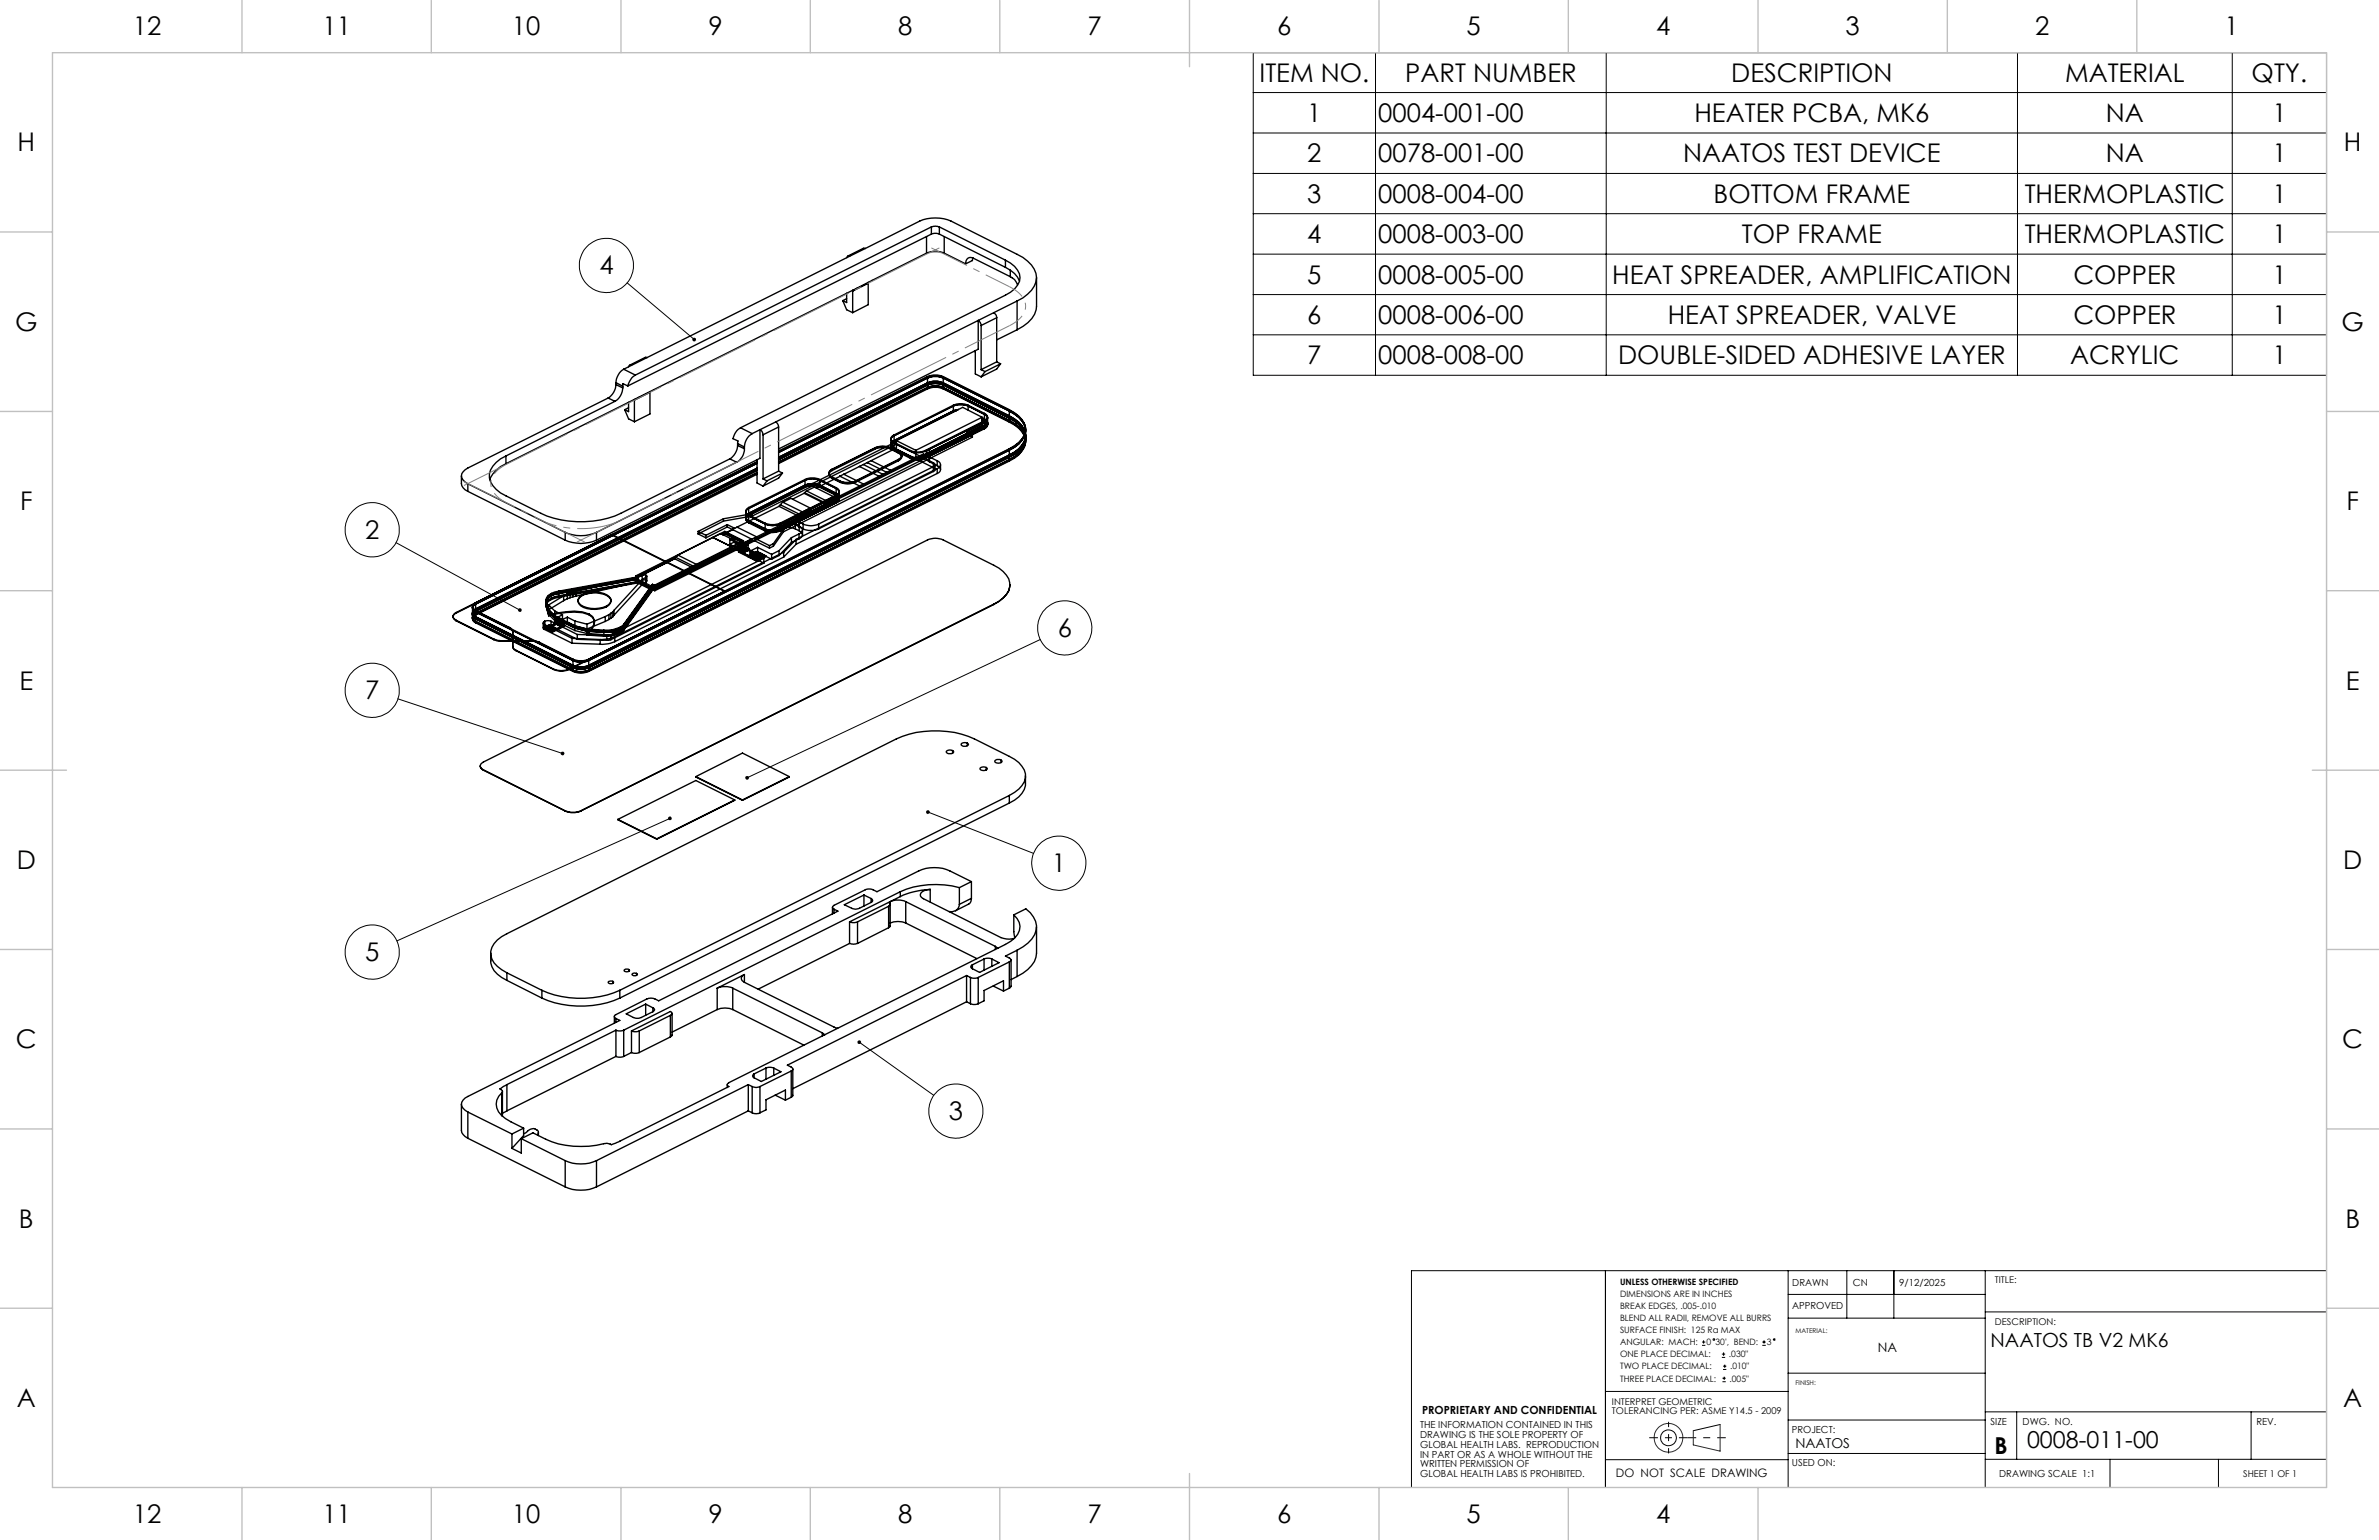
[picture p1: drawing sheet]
<svg xmlns="http://www.w3.org/2000/svg" width="432mm" height="279mm" viewBox="0 0 432 279" stroke-linecap="round" stroke-linejoin="round" font-family="sans-serif">
<defs><g id="words">
<g font-size="4.7">
<text x="24.1" y="6.4">12</text>
<text x="58.5" y="6.4">11</text>
<text x="92.9" y="6.4">10</text>
<text x="128.6" y="6.4">9</text>
<text x="163" y="6.4">8</text>
<text x="197.4" y="6.4">7</text>
<text x="231.8" y="6.4">6</text>
<text x="266.2" y="6.4">5</text>
<text x="300.6" y="6.4">4</text>
<text x="335" y="6.4">3</text>
<text x="369.4" y="6.4">2</text>
<text x="403.8" y="6.4">1</text>
<text x="228.6" y="14.8">ITEM NO.</text>
<text x="255" y="14.8">PART NUMBER</text>
<text x="314.2" y="14.8">DESCRIPTION</text>
<text x="374.8" y="14.8">MATERIAL</text>
<text x="408.7" y="14.8">QTY.</text>
<text x="237.3" y="22.1">1</text>
<text x="250.2" y="22.1">0004-001-00</text>
<text x="307.5" y="22.1">HEATER PCBA, MK6</text>
<text x="382.2" y="22.1">NA</text>
<text x="412.4" y="22.1">1</text>
<text x="3.2" y="27.5">H</text>
<text x="237.3" y="29.5">2</text>
<text x="250.2" y="29.5">0078-001-00</text>
<text x="305.5" y="29.5">NAATOS TEST DEVICE</text>
<text x="382.2" y="29.5">NA</text>
<text x="412.4" y="29.5">1</text>
<text x="425.4" y="27.5">H</text>
<text x="237.3" y="36.8">3</text>
<text x="250.2" y="36.8">0008-004-00</text>
<text x="311" y="36.8">BOTTOM FRAME</text>
<text x="367.5" y="36.8">THERMOPLASTIC</text>
<text x="412.4" y="36.8">1</text>
<text x="237.3" y="44.1">4</text>
<text x="250.2" y="44.1">0008-003-00</text>
<text x="316.2" y="44.1">TOP FRAME</text>
<text x="367.5" y="44.1">THERMOPLASTIC</text>
<text x="412.4" y="44.1">1</text>
<text x="108.8" y="49.8">4</text>
<text x="237.3" y="51.4">5</text>
<text x="250.2" y="51.4">0008-005-00</text>
<text x="292.6" y="51.4">HEAT SPREADER, AMPLIFICATION</text>
<text x="376.3" y="51.4">COPPER</text>
<text x="412.4" y="51.4">1</text>
<text x="237.3" y="58.8">6</text>
<text x="250.2" y="58.8">0008-006-00</text>
<text x="302.7" y="58.8">HEAT SPREADER, VALVE</text>
<text x="376.3" y="58.8">COPPER</text>
<text x="412.4" y="58.8">1</text>
<text x="2.7" y="60">G</text>
<text x="425" y="60">G</text>
<text x="237.3" y="66.1">7</text>
<text x="250.2" y="66.1">0008-008-00</text>
<text x="293.7" y="66.1">DOUBLE-SIDED ADHESIVE LAYER</text>
<text x="375.8" y="66.1">ACRYLIC</text>
<text x="412.4" y="66.1">1</text>
<text x="3.6" y="92.6">F</text>
<text x="425.9" y="92.6">F</text>
<text x="66.3" y="97.7">2</text>
<text x="192" y="115.6">6</text>
<text x="3.5" y="125.1">E</text>
<text x="425.8" y="125.1">E</text>
<text x="66.3" y="126.9">7</text>
<text x="3" y="157.6">D</text>
<text x="190.9" y="158.2">1</text>
<text x="425.3" y="157.6">D</text>
<text x="66.3" y="174.4">5</text>
<text x="2.9" y="190.2">C</text>
<text x="425.1" y="190.2">C</text>
<text x="172.2" y="203.2">3</text>
<text x="3.4" y="222.7">B</text>
<text x="425.7" y="222.7">B</text>
<text x="3" y="255.3">A</text>
<text x="425.3" y="255.3">A</text>
<text x="24.1" y="276.3">12</text>
<text x="58.5" y="276.3">11</text>
<text x="92.9" y="276.3">10</text>
<text x="128.6" y="276.3">9</text>
<text x="163" y="276.3">8</text>
<text x="197.4" y="276.3">7</text>
<text x="231.8" y="276.3">6</text>
<text x="266.2" y="276.3">5</text>
<text x="300.6" y="276.3">4</text>
</g>
<g font-size="4.2">
<text x="362" y="263.8">B</text>
<text x="367.9" y="262.7">0008-011-00</text>
</g>
<text font-size="3.5" x="361.3" y="244.3">NAATOS TB V2 MK6</text>
<text font-size="2.5" x="325.9" y="262.7">NAATOS</text>
<text font-size="2.4" x="340.9" y="245.3">NA</text>
<text font-size="2.1" x="293.3" y="268">DO NOT SCALE DRAWING</text>
<text font-size="2" x="258.1" y="256.5">PROPRIETARY AND CONFIDENTIAL</text>
<g font-size="1.8">
<text x="325.3" y="233.3">DRAWN</text>
<text x="336.3" y="233.3">CN</text>
<text x="344.7" y="233.3">9/12/2025</text>
<text x="325.3" y="237.5">APPROVED</text>
<text x="257.7" y="259.2">THE INFORMATION CONTAINED IN THIS</text>
<text x="257.7" y="260.9">DRAWING IS THE SOLE PROPERTY OF</text>
<text x="257.7" y="262.7">GLOBAL HEALTH LABS. REPRODUCTION</text>
<text x="325.2" y="260">PROJECT:</text>
<text x="361.3" y="258.4">SIZE</text>
<text x="367.1" y="258.4">DWG. NO.</text>
<text x="409.6" y="258.6">REV.</text>
<text x="257.7" y="264.5">IN PART OR AS A WHOLE WITHOUT THE</text>
<text x="257.7" y="266.2">WRITTEN PERMISSION OF</text>
<text x="257.7" y="268">GLOBAL HEALTH LABS IS PROHIBITED.</text>
<text x="325.2" y="266">USED ON:</text>
<text x="362.9" y="268">DRAWING SCALE 1:1</text>
</g>
<g font-size="1.7">
<text x="362.1" y="232.8">TITLE:</text>
<text x="362.1" y="240.4">DESCRIPTION:</text>
<text x="292.6" y="254.9">INTERPRET GEOMETRIC</text>
<text x="292.6" y="256.6">TOLERANCING PER: ASME Y14.5 - 2009</text>
<text x="407.1" y="268">SHEET 1 OF 1</text>
</g>
<g font-size="1.6">
<text x="294" y="233.1">UNLESS OTHERWISE SPECIFIED</text>
<text x="294" y="235.3">DIMENSIONS ARE IN INCHES</text>
<text x="294" y="237.5">BREAK EDGES, .005-.010</text>
<text x="294" y="239.7">BLEND ALL RADII, REMOVE ALL BURRS</text>
<text x="294" y="241.9">SURFACE FINISH: 125 Ra MAX</text>
<text x="294" y="244.1">ANGULAR: MACH:</text>
<text x="309.8" y="244.1">0</text>
<text x="311.4" y="244.1">30', BEND:</text>
<text x="320.7" y="244.1">3</text>
<text x="294" y="246.3">ONE PLACE DECIMAL:</text>
<text x="294" y="248.5">TWO PLACE DECIMAL:</text>
<text x="294" y="250.6">THREE PLACE DECIMAL:</text>
<text x="313.8" y="246.3">.030&quot;</text>
<text x="313.9" y="250.6">.005&quot;</text>
<text x="314" y="248.5">.010&quot;</text>
</g>
<g font-size="1.2">
<text x="325.9" y="241.8">MATERIAL:</text>
<text x="325.9" y="251.4">FINISH:</text>
</g>
</g></defs>
<g fill="none" stroke="#000" stroke-width=".25">
<path d="M153 54.5l.7 1.7 1.1 .5M153.7 53.2v1.7l-.7-.4M153.7 54.2l-.7 .3M154.2 46.5h-.4l-.1 .2M154.2 46.5l-36.8 18.4M154.8 52.6v.2M154.8 52.8v3.9M157.1 45.1l9.8-5a7.4 7.4 0 0 1 5.7 0l12 6a5.3 5.3 0 0 1 3.5 4.3 5.3 5.3 0 0 1-3.5 4.2M157.1 45.1l-.4-.1-2.8 1.5M157.1 45.1l-2.9 1.4M157.6 51.2v.2M157.6 51.4l-2.8 1.4"/>
<path d="M157.6 51.4v3.9l-2.8 1.4M168.2 45.9a4.2 4.2 0 0 1 3.2 0M168.2 45.9l-76.4 38.2M168.2 42.9v3M169.1 41.2a1.92 1.92 0 0 1 1.4 0M169.1 42.5a1.92 1.92 0 0 1 1.4 0M169.1 41.2l-53.8 26.9M169.1 41.2v1.3M169.1 42.5l-55.2 27.5M170.5 41.2l12 6M170.5 41.2v1.3M170.5 42.5l12 6"/>
<path d="M171.4 45.9l3.9 2M171.4 42.9v3M175.3 47.9a.94 .94 0 0 1 .3-1 .94 .94 0 0 1 1.1-.1l6.7 3.4M176.6 46.8l-.1 .5-1.2 .6M177.6 58.1a1.06 1.06 0 0 1 .5 1M177.6 58.1l-36.8 18.5M177.6 58.1v5.3l-36.3 18.1M178.1 59.1v8M180.4 56.7a1.06 1.06 0 0 1 .5 .9M180.9 57.6l-2.8 1.5M180.9 57.6v8.1M182.5 47.2a4.1 4.1 0 0 1 2.6 3.2 3.9 3.9 0 0 1-2.6 3.2l-48.1 24"/>
<path d="M182.5 48.5a4.5 4.5 0 0 1 2.5 2.5M182.5 47.2v1.3M183.4 50.2l.3 .2a2.06 2.06 0 0 1 1 1.3M183.4 49v1.2M184.6 54.6l-7 3.5M184.6 54.6v5.2M184.6 59.8l-3.7 1.9M188.1 50.4v5.2a4.4 4.4 0 0 1-2.4 3.6l-1.1 .6M110.4 72.2l-25.5 12.7a1.67 1.67 0 0 0-1.1 1.8l.6 .8 .5 .3M110.4 72.2l1.2 .6M111.6 72.8l-19.8 9.9M111.8 69.8a3.1 3.1 0 0 1-1.4 2.4"/>
<path d="M111.8 69.4l1.2 .7M111.8 69.8l1.2 .6M111.8 69.4v.4M113 70.4a2.93 2.93 0 0 1-1.4 2.4M113 70.1v.3M113.2 67a3.1 3.1 0 0 0-1.4 2.4M113.2 67l2.1 1.1M113.4 74.3l.7 1.7 1 .5M113.9 70l-.8-.4-.1 .5M114.1 73v1.7l-.7-.4M114.1 74l-.7 .3M114.6 66.3h-.4l-.1 .2"/>
<path d="M115.1 72.5v4M115.3 68.1a3.2 3.2 0 0 0-1.4 1.9M117.4 64.9l-.3-.1-2.8 1.5M117.4 64.9l-4.2 2.1M118 71.2l-2.9 1.4M118 71.2v3.9l-2.9 1.4M118 71v.2M134.4 77.6a3 3 0 0 0-1.4 2l.9 .4v.5M134.4 77.6l2.1 1.1M136.5 78.7a2.93 2.93 0 0 0-1.4 2.4M137.9 78a1.07 1.07 0 0 1 .6 .9M137.9 78l-1.4 .7"/>
<path d="M137.9 78v5.1l-29.6 14.9M138.5 78.9v8M140.8 76.6l.3 .3 .2 .6M140.8 76.6l-2.9 1.4M141.3 77.5l-2.8 1.4M141.3 77.5v8M161.7 79.6v1.4M162.3 78.9a.68 .68 0 0 0-.6 .7 .68 .68 0 0 0 .6 .7l2.9 1.4M162.3 78.9v2.8a.68 .68 0 0 1-.6-.7 .68 .68 0 0 1 .6-.7M162.7 79.9l3.5 1.8M162.7 79.9v1.4l-10.3 5.1M168.3 68.3a3.8 3.8 0 0 1 2.9 0"/>
<path d="M168.3 70.6a3.8 3.8 0 0 1 2.9 0M168.3 68.3l-27 13.5M168.3 68.3v2.3M168.3 70.6l-27 13.5M171.2 68.3l12 6M171.2 68.3v2.3M171.2 70.6l12 6M173 73.5a3.3 3.3 0 0 1 2.7 0M173 74.7l-10.7 5.4a.68 .68 0 0 0-.6 .7 .68 .68 0 0 0 .6 .6l2.9 1.5a3.3 3.3 0 0 0 2.7 0l10.8-5.4a.68 .68 0 0 0 .5-.6 .68 .68 0 0 0-.5-.7l-.4-.2M173 73.5l-10.7 5.4M173 73.5v1.3M173.5 74.5l-.5 .2"/>
<path d="M174 74.3l-1 .2-10.7 5.4a.68 .68 0 0 0-.6 .7 .68 .68 0 0 0 .6 .7l7.1 3.5a.35 .35 0 0 1 .3 .4 .35 .35 0 0 1-.3 .3M175.4 78.4v.4M175.4 78.8l1.1 .5M175.4 78.4l1.1 .5M175.7 73.5l3 1.5M175.7 73.5v.9M176.5 79.3l-34.3 17.2M176.5 78.9l-34.3 17.1M176.5 78.9v.4M177 63.6v4.2l1.1 .6M178.1 67.1l.7 .3M178.3 75.8l.4 .2a.7 .7 0 0 1 .5 .7 .7 .7 0 0 1-.5 .7l-10.8 5.4"/>
<path d="M178.3 75.7l-12.1 6M178.3 75.7v1.8l-59.4 29.7M178.3 77.3l-18.8 9.3M178.3 75.7l-3.6-1.8-12 6M178.3 76.1l.4 .2M178.3 76.2l.7 .4M178.3 76.7l.7 .3M178.7 75a.68 .68 0 0 1 .5 .7 .68 .68 0 0 1-.5 .6M178.7 76.3a.68 .68 0 0 1 .5 .7 .68 .68 0 0 1-.5 .6l-10.8 5.4a3.3 3.3 0 0 1-2.7 0l-2.9-1.5a.68 .68 0 0 1-.6-.6 .68 .68 0 0 1 .6-.7l.4-.2M178.7 76.4a.68 .68 0 0 1 .5 .7 .68 .68 0 0 1-.5 .7M178.7 76.3l-10.8 5.4M178.7 75v2.8"/>
<path d="M178.7 77.8l-10.8 5.3M178.8 67.4l-.7 1M179 77l-3.6 1.8M179 76.6l-3.6 1.8M179 76.6v.4M179.2 75.7v1.4M180.9 65.7l-2.8 1.4M180.9 65.7l.7 .3M181.6 66l-.7 1-2.8 1.4M181.6 66l-2.8 1.4M183.2 74.3a5.1 5.1 0 0 1 2.9 3.2 3.4 3.4 0 0 1-2 3.4l-.9 .5M183.2 76.6a4.2 4.2 0 0 1 2.9 3.9 4.7 4.7 0 0 1-2.9 3.1"/>
<path d="M183.2 74.3v2.3M186.1 77.9v2.2M83.7 86.4v1.3a1.78 1.78 0 0 0 1.2 1.4M84.9 87.8l17.7 8.8M84.9 87.8v1.3M84.9 89.1l17.7 8.9M91.8 82.7a4.3 4.3 0 0 0-3 4 4.7 4.7 0 0 0 3 3.3l6.4 3.1a17.9 17.9 0 0 0 14.5 0l19.8-9.8M91.8 84.1a5.4 5.4 0 0 0-2.9 2.9M91.8 82.7v1.4M102.6 96.6a7 7 0 0 0 5.7 0M102.6 98a7 7 0 0 0 5.7 0M102.6 96.6v1.4"/>
<path d="M108.3 96.6v1.4M111.1 97.1l-24.8 12.3M111.1 97.1v-.1l20.5 10.2M111.1 97.1l20.5 10.2M126.7 96.9l1.4 .7M126.7 96.4l1.4 .7M126.7 96.4v.5M128.1 97.1v.5M130.8 96.8l3.5 1.8M131 96.9l.6-.3 3.3 1.6-.6 .4M131.1 96.9l.5-.2 3.3 1.7-.6 .3M131.3 94.5l-4.6 2.4"/>
<path d="M131.3 94.1l-4.6 2.3M131.3 94.1v.4M131.6 96.4l-16.2 8.1M131.6 96.4v.4M131.6 96.4l3.3 1.7M131.6 96.8l3.3 1.7M132 95.2v.4M132 95.6l4.5 2.2M132 95.2l-3.9 1.9M132 95.6l-3.9 2M132 95.2l1.3 .6M132.5 83.3l1.2 .6"/>
<path d="M132.5 97.9l2.6 1.3 .7-.4M132.5 97.9v.8M132.8 99.8l.2 .1M132.8 96.2l-1.6 .8 .4-.2M132.8 96.2h.1M132.9 96.1h.1M132.9 99.6l-.5 .6-5.8 2.9M132.9 99.3l-.5 .6-5.8 2.9v.3M132.9 99.6l-6.4 3.2-.6 .6-7 3.6M132.9 96.1l-1.8 .9M132.9 99.3l-3.5-1.8-6.4 3.2M132.9 99.3v.3"/>
<path d="M132.9 99.3l-6.3 3.2M133 99.9l3.5-1.8-17.6 8.9M133.1 96.1l-.3 .1M133.2 98.4l-.7 .3M133.2 98.4l2.6 1.3-.7 .3-2.6-1.3M133.2 97.5l2.6 1.3M133.2 97.5v.9M133.2 97.5l-.7 .4M133.7 83.9l-25.4 12.7M133.8 99.8h.1zM133.8 99.6v.2M133.8 95.6l-.9 .5"/>
<path d="M133.8 95.6l3.5 1.8M133.9 80.8a3.1 3.1 0 0 1-1.4 2.5M133.9 80.8l1.2 .6M133.9 80.5l1.2 .6M133.9 80.5v.3M133.9 99.6v.2M134.1 99.9h.1zM134.1 99.5v.7M134.2 99.5v.4M134.3 99.9h.2zM134.3 99.8h.2zM134.3 99.6h.2z"/>
<path d="M134.3 99.5h.2zM134.3 99.3h.2zM134.3 98.6v.3l-1.4 .7M134.3 99.3v.8M134.3 98.6l-1.4 .7M134.5 99.3v.8M134.6 99.9h.2zM134.6 99.8h.2zM134.6 99.6h.2zM134.6 99.5h.2zM134.6 99.3h.2zM134.6 99.2h.2z"/>
<path d="M134.6 99.2v1M134.7 99.3l.1 .1h-.2zM134.8 99.2v1M134.9 99.9h.2zM134.9 99.8h.2zM134.9 99.6h.2zM134.9 99.5h.2zM134.9 99.3h.2zM134.9 99.4h.2zM134.9 99.2h.2zM134.9 99.1h.2zM134.9 99.1v1.1"/>
<path d="M134.9 98.1l-16.1 8.1M134.9 98.1v.4M135.1 99.1v1.1M135.1 81.4a2.73 2.73 0 0 1-1.4 2.5M135.1 81.1v.3M135.2 99.9h.2zM135.2 99.8h.2zM135.2 99.6h.2zM135.2 99.5h.2zM135.2 99.3h.2zM135.2 99.2h.2zM135.2 99.2v.9"/>
<path d="M135.2 99.3l.2 .1zM135.2 99.3l-1.1 .6 3.3 1.6M135.2 99.3l3.3 1.7M135.2 99.3v.3M135.2 99.6l3.3 1.6M135.2 99.6l-1.1 .6M135.4 92.7v1.5M135.4 99.2v.9M135.5 99.9h.1zM135.5 99.8h.1zM135.5 99.6h.1zM135.5 99.5h.1z"/>
<path d="M135.5 99.3h.1zM135.5 99.3v.6M135.5 92.5l10.6-5.4a3.3 3.3 0 0 1 2.7 0l3 1.5a.68 .68 0 0 1 .5 .7 .68 .68 0 0 1-.5 .7l-10.2 5.1a3.3 3.3 0 0 1-2.7 0l-3.2-1.6a.62 .62 0 0 1-.2-1zM135.5 93.4l10.6-5.4a3.3 3.3 0 0 1 2.7 0l3 1.5a.68 .68 0 0 1 .5 .7 .68 .68 0 0 1-.5 .6l-10.2 5.2a3.3 3.3 0 0 1-2.7 0l-3.2-1.7a.62 .62 0 0 1-.2-.9zM135.5 93.6l10.6-5.4a3.3 3.3 0 0 1 2.7 0l3 1.4a.68 .68 0 0 1 .5 .7 .68 .68 0 0 1-.5 .7l-10.2 5.1a3.3 3.3 0 0 1-2.7 0l-3.2-1.6a.62 .62 0 0 1-.2-.9zM135.5 93.7l10.6-5.4a3.3 3.3 0 0 1 2.7 0l3 1.4a.68 .68 0 0 1 .5 .7 .68 .68 0 0 1-.5 .7l-10.2 5.1a3.3 3.3 0 0 1-2.7 0l-3-1.5-.4-.3a.56 .56 0 0 1 0-.7zM135.6 99.3v.6M135.7 99.8h.2zM135.7 99.6l.2 .1zM135.7 99.5h.2zM135.8 98.8l-.1 1M135.9 92.1a.69 .69 0 0 0-.5 .6 .69 .69 0 0 0 .5 .7l3 1.5"/>
<path d="M135.9 92.1v2.8M135.9 94.9l3 1.4M135.9 99.5v.3M136.2 97.9h.1M136.2 97.9l-1.9 .9 .6-.3M136.3 97.8l-.1 .1M136.5 97.8l-3.5 1.8v.3M136.5 93.2v.4M136.5 93.6l-5.2 .9M136.5 93.2l-5.2 .9M136.9 98.1l2.8 1.3M136.9 97.6l2.8 1.4"/>
<path d="M137.3 97.8l-.8 .4v-.4M137.3 97.4l-.8 .4M137.3 97.4v.4M137.4 83.4v.3M137.4 86l-51.1 25.6a.72 .72 0 0 0-.5 .7 .72 .72 0 0 0 .5 .7M137.4 83.7v3.9l1.1 .6M137.4 83.8l-54.6 27.3M137.4 85.3l-51.1 25.6M137.5 99.3l2.6 1.3M137.5 99.3v.9M137.5 99.3l-1.4 .7M138.5 86.9l.7 .3"/>
<path d="M138.9 94.9a3.8 3.8 0 0 0 2.7 0M138.9 96.3a3.3 3.3 0 0 0 2.7 0M138.9 94.9v1.4M139.2 87.2l-.7 1M139.7 99v.4M140.4 99.1l-.7 .3M140.4 98.6l-.7 .4M140.4 98.6v.5M141.3 82l27-13.6a3.8 3.8 0 0 1 2.9 0l12 6a5.1 5.1 0 0 1 2.9 3.2 3.4 3.4 0 0 1-2 3.4l-77.2 38.7a3.8 3.8 0 0 1-2.9 0M141.3 82.1l27-13.5a3.8 3.8 0 0 1 2.9 0l12 6a5 5 0 0 1 2.9 3.2 4.2 4.2 0 0 1-2.9 3.9l-76.3 38.1a3.4 3.4 0 0 1-2.9 0l-17.7-8.8a.72 .72 0 0 1-.5-.7 .72 .72 0 0 1 .5-.7l51.1-25.5M141.3 83l27-13.5a3.8 3.8 0 0 1 2.9 0l12 6a5 5 0 0 1 2.9 3.2 4.2 4.2 0 0 1-2.9 3.8l-76.3 38.2a3.4 3.4 0 0 1-2.9 0l-17.7-8.8a.72 .72 0 0 1-.5-.7 .72 .72 0 0 1 .5-.7l51.1-25.6M141.3 83.1l27-13.5a3.8 3.8 0 0 1 2.9 0l12 6a4.2 4.2 0 0 1 2.9 3.9 4.7 4.7 0 0 1-2.9 3.2l-76.3 38.2a3.4 3.4 0 0 1-2.9 0l-17.7-8.9a.72 .72 0 0 1-.5-.7 .72 .72 0 0 1 .5-.7l51.1-25.5"/>
<path d="M141.3 83.3l27-13.6a3.8 3.8 0 0 1 2.9 0l12 6a4.2 4.2 0 0 1 2.9 3.9 4.7 4.7 0 0 1-2.9 3.2l-76.3 38.2a3.4 3.4 0 0 1-2.9 0l-17.7-8.9a.72 .72 0 0 1-.5-.7 .72 .72 0 0 1 .5-.7l51.1-25.5M141.3 83.4l27-13.6a3.8 3.8 0 0 1 2.9 0l12 6.1a4.2 4.2 0 0 1 2.9 3.9 4.6 4.6 0 0 1-2.9 3.1l-76.3 38.2a3.8 3.8 0 0 1-2.9 0l-17.7-8.8a.72 .72 0 0 1-.5-.7 .72 .72 0 0 1 .5-.7M141.3 83.8l27-13.5a3.8 3.8 0 0 1 2.9 0l12 6a5.1 5.1 0 0 1 2.9 3.2 3.4 3.4 0 0 1-2 3.3l-77.2 38.8a3.8 3.8 0 0 1-2.9 0l-17.7-8.9a.75 .75 0 0 1-.5-.7 .75 .75 0 0 1 .5-.7l51.1-25.5M141.3 83.9l27-13.5a3.8 3.8 0 0 1 2.9 0l12 6a5.1 5.1 0 0 1 2.9 3.2 4.2 4.2 0 0 1-2.9 3.9l-76.3 38.2a3.8 3.8 0 0 1-2.9 0l-17.7-8.8a.72 .72 0 0 1-.5-.8 .72 .72 0 0 1 .5-.7l51.1-25.5M141.3 85.5l-2.8 1.4M141.3 85.5l.7 .3M141.4 91.9l-7.6 3.7M141.4 91.9l3.5 1.7M141.4 99.9l-1.3 .7M141.4 99.9v.9M141.6 96a3.6 3.6 0 0 1 2.8 0M141.6 95.1a3.6 3.6 0 0 1 2.8 0"/>
<path d="M141.6 94.9v1.4M141.6 91.6l-.2 .3M141.6 91.6l3.6 1.7M142 85.8l-.7 .9-2.8 1.5M142 85.8l-2.8 1.4M142.1 91.1l1.4-.7 3.6 1.8v.3l-1.6 .8-.6 .6M142.1 91.1l3.6 1.8-.5 .4M142.1 91.1l-.5 .5M142.2 96.5l-1.8 2.6M142.2 96l-1.8 2.6M142.2 96v.5M143.7 98.4l-2.3 2.4"/>
<path d="M143.7 97.5l-2.3 2.4M143.7 97.5v.9M144.4 95.1l.7 .3a.73 .73 0 0 1 .6 .8 .73 .73 0 0 1-.7 .7M144.4 95.1v.9M144.4 96l.7 .3M144.5 94v.9M144.5 97.9v.8M144.5 98.7l-2.3 2.4M144.5 97.9l-2.3 2.3M144.9 93.6l-7.6 3.8M145 97.8l-1.3 .6M145 96.9l-1.3 .6"/>
<path d="M145 96.9v.9M145.1 96.3a.73 .73 0 0 1 .6 .7 .73 .73 0 0 1-.7 .8M145.1 94.7a.71 .71 0 0 1-.6-.7 .71 .71 0 0 1 .6-.7v.9a.71 .71 0 0 0-.6 .7 .71 .71 0 0 0 .6 .7l.7 .4M145.1 94.7v1.6M145.1 94.7l.7 .4M145.2 93.3l-.3 .3M145.7 96.1v.9M145.8 96a3.7 3.7 0 0 0 2.8 0M145.8 95.1a3.3 3.3 0 0 0 2.8 0M145.8 95.1v.9M145.9 89.5l-2 1.1M145.9 89.5l3.6 1.8"/>
<path d="M146 89.4l-.1 .1M146 89.4l3.6 1.8M146.1 87a3.3 3.3 0 0 1 2.7 0M146.1 88.4l-10.2 5.1a.69 .69 0 0 0-.5 .7 .69 .69 0 0 0 .5 .7M146.1 88.4a3.3 3.3 0 0 1 2.7 0M146.1 87l-10.2 5.1M146.1 87v1.4M146.4 89.1l-.4 .3M146.4 89.1l3.5 1.7M146.4 89.1l1.4-.7 3.5 1.7M148.6 95.1v.9M148.8 88.4l3 1.5a.68 .68 0 0 1 .5 .7 .68 .68 0 0 1-.5 .6"/>
<path d="M148.8 87l3 1.5M148.8 87v1.4M149.5 91.3l-3.8 1.9v.3l-.2-.1M149.6 91.2l-.1 .1M149.8 91.3l-.3 .4M149.9 90.8l-.3 .4M150.5 85.8v.3M151 85.1a.72 .72 0 0 0-.5 .7 .72 .72 0 0 0 .5 .7M151 85.4a.72 .72 0 0 0-.5 .7 .72 .72 0 0 0 .5 .7M151 86.5l1.4 .7M151 85.1v.3M151 86.5v.3"/>
<path d="M151 86.8l1.4 .7M151.3 90.1v.4l-1.5 .8M151.3 90.1l-1.4 .7M151.8 88.5a.68 .68 0 0 1 .5 .6 .68 .68 0 0 1-.5 .7l-10.2 5.1M151.8 88.5v2.7M151.8 91.2l-10.2 5.1M152.3 89.1v1.5M152.4 87.2a3.8 3.8 0 0 0 2.9 0M152.4 87.5a3.4 3.4 0 0 0 2.9 0M152.4 86.4l3.6 1.8M152.4 86.4l-4.2 2.1M152.4 87.2v.3"/>
<path d="M153.1 86l3.6 1.8v.3M155.3 87.2v.3M156 84.6h.1M156 88.4h.1M156 84.6l3.5 1.8v.2M156 88.2v.2M156 88.2l-6 3v.2l-.2-.1M156 88.4l-18.7 9.3M156.7 84.3l3.5 1.7v.3M157.4 83.9h.1M157.4 83.9l3.5 1.8v.2M158.1 83.6l3.5 1.7v.3"/>
<path d="M158.8 81.2a3.3 3.3 0 0 1 2.8 0M158.8 81.5a3.7 3.7 0 0 1 2.8 0M158.8 81.2l-7.8 3.9M158.8 81.2v.3M158.8 81.5l-7.8 3.9M159.5 86.6h.1M159.5 86.6l-3.5 1.8M160.9 85.9h.1M161.6 81.2v.3M161.6 81.2l1.5 .8M161.6 81.5l1.5 .7M162.7 80.1l-26.2 13.1"/>
<path d="M162.7 80.6l-26.2 13M163.1 82.1a.71 .71 0 0 1 .6 .7 .71 .71 0 0 1-.6 .7l-7.8 3.8a3.8 3.8 0 0 1-2.9 0l-1.4-.7a.72 .72 0 0 1-.5-.7 .72 .72 0 0 1 .5-.7l7.8-3.8a3.3 3.3 0 0 1 2.8 0l3.6 1.7M163.1 82a.71 .71 0 0 1 .6 .7 .71 .71 0 0 1-.6 .7M163.1 82.2a.71 .71 0 0 1 .6 .7 .71 .71 0 0 1-.6 .7M163.1 83.4l-7.8 3.8M163.1 82v.2M163.1 83.4v.2M163.1 83.6l-7.8 3.9M163.7 82.7v.2M165.2 81.7v.2a3.3 3.3 0 0 0 2.7 0M165.2 81.7a3.3 3.3 0 0 0 2.7 0M165.2 83.1a3.3 3.3 0 0 0 2.7 0"/>
<path d="M166.2 81.7v1.6M167.6 82.6v-.3l-11.6 5.9M167.9 81.9l10.8-5.4a.68 .68 0 0 0 .5-.7 .68 .68 0 0 0-.5-.6l-3-1.5a3.8 3.8 0 0 0-2.7 0l-10.7 5.4a.68 .68 0 0 0-.6 .6 .68 .68 0 0 0 .6 .7l7.1 3.6M167.9 82.8a3.3 3.3 0 0 1-2.7 0v.3M167.9 81.7v.2M167.9 82.8v.3M168.1 82.2v.9M168.7 82.9a.72 .72 0 0 1-.6-.7 .72 .72 0 0 1 .6-.7v.9a.72 .72 0 0 0-.6 .7 .72 .72 0 0 0 .6 .7M168.7 83.8l1.4 .7M168.7 82.9l1.4 .7M168.7 82.9v.9M169.4 84a.35 .35 0 0 1 .3 .3 .35 .35 0 0 1-.3 .4l-20.8 10.4"/>
<path d="M169.4 85.5l-20.8 10.5M169.4 84v1.5M169.7 84.3v.9M170.1 84.5a.71 .71 0 0 1 .6 .7 .71 .71 0 0 1-.6 .7M170.1 83.6a.71 .71 0 0 1 .6 .7 .71 .71 0 0 1-.6 .7M170.1 85.9l-25.6 12.8M170.1 85l-25.6 12.9M170.1 83.6v.9M170.1 85v.9M170.7 84.3v.9M183.2 81.4v2.2M183.2 81.4l-76.3 38.2"/>
<path d="M183.2 83.6l-76.3 38.2M82.2 111.8v.1M82.8 111.2a.71 .71 0 0 0-.6 .7 .71 .71 0 0 0 .6 .7M82.8 111.1a.71 .71 0 0 0-.6 .7 .71 .71 0 0 0 .6 .7M82.8 112.6l6.8 3.5M82.8 112.5l6.8 3.5M82.8 111.1v.1M82.8 112.5v.1M85.8 110.1v2.2M86.3 109.4a.75 .75 0 0 0-.5 .8 .75 .75 0 0 0 .5 .7M86.3 113v-3.6a.72 .72 0 0 0-.5 .7 .72 .72 0 0 0 .5 .7l6.2 3M86.3 109.4l51.1-25.5-54.6 27.3"/>
<path d="M86.3 110.9l6.2 3M86.3 110.9l17.7 8.8M86.3 113l17.7 8.8M89.6 116.1l1.5 .2M89.6 116l1.5 .2M89.6 116v.1M91.1 116.3h5.3M91.1 116.2h5.3M91.1 116.2v.1M92.5 113.8l.5 .5 .1 3.1 .2 .4 .3 .2M92.5 113.9l.3 .3 .3 .5M92.5 113.8v.1"/>
<path d="M93.1 117.3l.2 .4 .3 .3M93.6 118l6.9 3.5M93.6 118l6.9 3.4M93.6 118h.1M96.4 116.3l1.5 .3M96.4 116.2l1.5 .3M96.4 116.2v.1M97.9 116.6l6.1 3.1M97.9 116.5l6.1 3.1M97.9 116.5v.1M98.6 113v.9M98.8 112.7a.29 .29 0 0 0-.2 .3 .29 .29 0 0 0 .2 .3l5 2.5"/>
<path d="M98.8 114.2l5 2.5M98.8 112.7v1.5M98.9 113.6a.31 .31 0 0 0-.3 .3 .31 .31 0 0 0 .2 .3M98.9 113.6l.4-.1 .7 .1M98.9 112.7l.4-.1 .7 .1M98.9 112.7v.9M98.9 112.7h-.1M99.1 114l.1-.1zM99.1 113.8l.1 .1zM99.1 113.8h.1zM99.1 113.7h.1zM99.1 113.7v.3"/>
<path d="M99.1 108.8v.9M99.1 109.7v.2M99.2 109.1v.8M99.2 113.9v.3M99.2 114.1l2.1-1.1 1 .5-2.1 1.1zM99.2 113.9l1 .6M99.2 114.2l1 .5M99.2 109.9l.4 1.7M99.2 110.2l.4 1.5M99.2 113.7v.3M99.3 114.1h.2zM99.3 113.9l.2 .1z"/>
<path d="M99.3 114l.2-.1zM99.3 113.8l.2 .1zM99.3 113.8h.2zM99.3 113.7h.2zM99.3 113.5l.2 .1zM99.3 113.6v.5M99.5 113.6v.5M99.6 109.7l1.1 1.1M99.6 109.7v1.8l1.1 1.1M99.6 111.6v.1M99.6 114.3l.2-.1zM99.6 114.1l.2 .1z"/>
<path d="M99.6 114.1h.2zM99.6 113.9l.2 .1zM99.6 114l.2-.1zM99.6 113.8l.2 .1zM99.6 113.8h.2zM99.6 113.7h.2zM99.6 113.5l.2 .1zM99.6 113.4l.2 .1zM99.6 113.4v.9M99.7 113.5l.1 .1zM99.8 113.4v.9M99.9 114.4h.1z"/>
<path d="M99.9 114.2l.1 .1zM99.9 114.1l.1 .1zM99.9 113.9l.1 .1zM99.9 113.8l.1 .1zM99.9 113.7h.1zM99.9 113.5l.1 .1zM99.9 113.6v.8M100 113.6l4.8 2.4M100 112.7l4.8 2.4M100 112.7v.9M100 113.6v.8M100.1 107.7l-.6 .3-.3 .4v.7"/>
<path d="M100.1 108.5l-.6 .4-.3 .4v.6M100.1 108.8l-.6 .3-.3 .4v.7M100.1 108.6a1.25 1.25 0 0 0-.9 1.6M100.1 107.7v.8M100.1 108.6v.2M100.2 114.5h.1zM100.2 114.4h.1zM100.2 114.2l.1 .1zM100.2 114.3l.1-.1zM100.2 114.1l.1 .1zM100.2 114.1h.1zM100.2 113.9l.1 .1z"/>
<path d="M100.2 114l.1-.1zM100.2 113.8l.1 .1zM100.2 113.8h.1zM100.2 113.7h.1zM100.2 113.7v.8M100.2 114.5v.2M100.3 113.7v.8M100.5 114.4h.1zM100.5 114.2l.1 .1zM100.5 114.3l.1-.1zM100.5 114.1l.1 .1zM100.5 114.1h.1z"/>
<path d="M100.5 113.9l.1 .1zM100.5 114l.1-.1zM100.5 113.8l.1 .1zM100.5 113.8v.6M100.6 112.9h.2zM100.6 112.9v.2M100.6 113.8v.6M100.6 113l.2 .1zM100.7 111.7l1.4 .7M100.7 110.8l1.4 .7M100.7 110.8v1.8M100.7 111.7l3.7 1.9"/>
<path d="M100.7 112.6l3.7 1.8M100.8 114.3l.1-.1zM100.8 114.1l.1 .1zM100.8 114.1h.1zM100.8 113.9l.1 .1zM100.8 112.9v.2M100.8 114v.3M100.9 113.2h.1zM100.9 113l.1 .1zM100.9 113.1h.1zM100.9 112.9h.1zM100.9 112.9l.1 .1z"/>
<path d="M100.9 112.7l.1 .1zM100.9 114v.3M100.9 112.1v1.1M100.9 112.1l.9 .4M101 112.8v.4M101.2 113.3l.1 .1zM101.2 113.2h.1zM101.2 113l.1 .1zM101.2 113.1h.1zM101.2 112.9h.1zM101.2 112.9l.1 .1zM101.2 112.7l.1 .1z"/>
<path d="M101.2 112.6h.1zM101.2 112.6v.7M101.3 112.9l1 .5-2.1 1.1M101.3 112.9l-2.1 1M101.3 112.9v.2M101.3 113.1l-2.1 1.1M101.3 113.1l1 .6M101.3 112.6v.7M101.5 113.3l.1 .1zM101.5 113.2h.1zM101.5 113l.1 .1zM101.5 113.1h.1z"/>
<path d="M101.5 112.9h.1zM101.5 112.9l.1 .1zM101.5 112.7l.1 .1zM101.5 107.2l-1.4 .5M101.5 108.1l-1.4 .4M101.5 108.3l-1.4 .5M101.5 108.2l-1.4 .4M101.5 107.2v.9M101.5 108.2v.1M101.5 112.8v.7M101.5 113.5h.1zM101.6 112.8v.7"/>
<path d="M101.7 113.6l.2 .1zM101.7 113.5h.2zM101.7 113.3l.2 .1zM101.7 113.2h.2zM101.7 113l.2 .1zM101.7 113.1h.2zM101.7 112.9h.2zM101.7 112.9v.7M101.8 113.5h.1zM101.8 112.5v.9M101.9 112.9v.7M102 113.5h.2z"/>
<path d="M102 113.3l.2 .1zM102 113.2h.2zM102 113l.2 .1zM102 113.1v.5M102.1 113.6l.1 .1zM102.1 113.5h.1zM102.1 113.3l.1 .1zM102.1 113.2h.1zM102.1 112.4l-1.2 .6 .9 .4M102.1 111.5l-1.2 .6M102.1 111.5v.9M102.2 113.1v.5"/>
<path d="M102.3 113.3l.1 .1zM102.3 113.2h.1zM102.3 108.1v.9M102.3 113.2v.5M102.3 109l-2.7 1.6 1.1 1.1M102.3 108.1l-2.7 1.6M102.3 113.5h.1zM102.3 113.7l-2.1 1M102.4 113.2v.3M103 112.9l1.4 .7M103 112l1.4 .7M103 107.7v.9"/>
<path d="M103 112v.9M103 112.9l-1.2 .5M103 112l-1.2 .5M103 108.6l-.7 .4M103 107.7l-.7 .4M103.5 108.4l-.5 .2M103.5 107.6l-.5 .1M103.5 107.6v.8M103.8 116.7l5.1 .2M103.8 115.8l5.1 .2M103.8 115.8v.9M104 119.6a3.8 3.8 0 0 0 2.9 0"/>
<path d="M104 107.4v.9M104 119.6v2.2M104 108.3l-.5 .1M104 107.4l-.5 .2M104.4 113.6l2.1 .5M104.4 112.7l2.1 .5M104.4 112.7v1.7M104.4 114.4l2.1 .5M104.6 107.3v.9M104.6 108.2l-.6 .1M104.6 107.3l-.6 .1M104.8 116l5.3 .2"/>
<path d="M104.8 115.1l5.3 .2M104.8 115.1v.9M104.9 108.9v.2M105.2 108.5a4.7 4.7 0 0 1 5.4-.1 .87 .87 0 0 1-.1 1.4 5 5 0 0 1-5.1 .1 .91 .91 0 0 1-.2-1.4zM105.2 108.3a4.4 4.4 0 0 1 4.4-.6 1.64 1.64 0 0 1 1.3 1.3 1.8 1.8 0 0 1-1.5 1.2 4.6 4.6 0 0 1-4.3-.8l-.2-.4zM106.5 113.2v1.7M106.5 115.1v.1M106.5 114.1l3.1 .2M106.5 114.9l3.1 .2M106.5 115.2l3.1 .2M106.5 115.1l3.1 .2M106.9 119.6v2.2"/>
<path d="M106.9 111.5l.7 .5 .3 .6-.1 .7-.4 .9-.9 1M106.9 111.4l.7 .5 .3 .6-.1 .7-.4 .9-.9 1M106.9 111.5a11.5 11.5 0 0 0-7.3 .2M106.9 111.4a9.7 9.7 0 0 0-5.7-.2l-1.6 .4M106.9 111.4v.1M107.9 112.7v.2M108.9 116v.9M109.6 114.3v.8M109.6 115.3v.1M109.9 112.7l-3.4 1.4M109.9 111.9l-3.4 1.3M109.9 111.9v.8"/>
<path d="M110.1 115.3v.9M110.5 112.4l-.6 .3M110.5 111.5l-.6 .4M110.5 111.5v.9M110.9 116.1l-.8 .1M110.9 115.2l-.8 .1M110.9 111.3v.8M110.9 115.2v.9M110.9 108.9v.2M111.2 111.9l-.7 .5M111.2 111l-.7 .5M111.2 111v.9"/>
<path d="M111.4 111.6l-.2 .3M111.4 110.7l-.2 .3M111.4 110.7v.9M111.6 116.4a5.3 5.3 0 0 1-2.7 .5M111.6 115.5a5.9 5.9 0 0 1-2.7 .5M111.6 115.5v.9M112.5 113.8l-1.2 .4-1.7 .1M112.5 114.7l-1.2 .4h-1.7M112.5 114.9l-1.2 .4-1.7 .1M112.5 114.8l-1.2 .4-1.7 .1M112.5 113.8v.9M112.5 114.8v.1"/>
<path d="M113.3 113.2l-.8 .6M113.3 114l-.8 .7M113.3 114.3l-.8 .6M113.3 114.1l-.8 .7M113.3 113.2v.8M113.3 114.1v.2M115.3 105.2l3.6 1.8M115.3 104.9v.5l3.6 1.8M115.3 104.9l3.6 1.7M115.4 104.5l.3 .2M115.4 104.5v.8l.3 .2M115.7 105.1l-14.2 2.6a2.94 2.94 0 0 0-2.3 1.1v.7l.4 1.5 1.1 1.1 3.7 1.8a18.5 18.5 0 0 0 6.9 .8l1.2-.4 .5-.4 5.4-7.5"/>
<path d="M115.7 104.7l-14.2 2.5M115.7 104.7v.8M115.7 105.8v-.2l-14.2 2.6M115.7 105.5l-14.2 2.6M115.7 105.8l-14.2 2.5M115.7 105.8l2.7 1.3M115.8 105.6l-11.2 2.6M115.8 104.7l-11.2 2.6M115.8 104.7v.9M116.6 104.4h.7M116.6 104.4v1.6M116.6 104.4l-.8 .3"/>
<path d="M116.6 106l-5.2 5.6M117.2 105.6l-.6 .4M117.2 104.7l-.6 .4-5.2 5.6M117.2 104.7v.9M117.3 105.3l.1 .1-.2 .2M117.3 104.4l.1 .1-.2 .2M117.3 105.3h-.7l-.8 .3M117.3 104.4v.9M117.4 104.5v.9M118.4 106l-5.1 7.2M118.4 106v.9M118.4 107.1v-.1l-5.1 7.1"/>
<path d="M118.4 106l.4 .2M118.4 106.9l-5.1 7.1M118.4 107.1l-5.1 7.2M118.8 106.2v.8l-.4-.1M118.9 106.6v.6M122.4 101.4l-7.1 3.5M122.4 101.4l3.5 1.7M122.5 101.3l-7.1 3.6M122.6 101.1l-.2 .3M122.6 101.1l3.6 1.8M122.7 101.1l-7.3 3.6 .3 .2-14.2 2.6a3.1 3.1 0 0 0-2.3 1.2v.6l.4 1.6 1.1 1.1 3.7 1.8a13.5 13.5 0 0 0 8.1 .3l.8-.7 5.1-7.1 .4 .2 7.3-3.7M122.9 100.9l-7.5 3.7 .3 .2-14.2 2.6a3.1 3.1 0 0 0-2.3 1.2v.6"/>
<path d="M123 100.7l-.4 .4M123 100.7l3.6 1.8M125.9 103.1l-7 3.5M125.9 103l-7.1 3.6M126.2 102.9l-.3 .2M126.3 102.6l-7.5 3.7-.4-.1-5.1 7.1a3.5 3.5 0 0 1-2.8 1.2l-4-.2-2.1-.6-3.7-1.8-1.1-1.1-.4-1.7M126.4 102.9l.2 .2M126.6 102.5l-.4 .4M131.6 107.3l-28.3 14.2M131.6 107.2l-28.3 14.2M131.6 107.2v.1M134.1 100l1.1-.6 3.3 1.7-1.1 .5z"/>
<path d="M134.1 100.2l3.3 1.6M134.3 100.1h.2zM134.6 100.2h.2zM134.6 100h.2zM134.6 100.1h.2zM134.9 100.2h.2zM134.9 100h.2zM134.9 100.1h.2zM135.2 100l.2 .1zM135.7 101h.2zM135.7 100.8h.2zM135.7 100.8v.2"/>
<path d="M135.9 100.8v.2M136 101.1h.2zM136 100.9l.2 .1zM136 101h.2zM136 100.8h.2zM136 100.8l.2 .1zM136 100.6l.2 .1zM136 100.7v.4M136.1 100.9l2.5 1.3M136.1 100l2.5 1.3M136.1 100v.9M136.2 100.7v.4"/>
<path d="M136.3 101.2l.2 .1zM136.3 101.1h.2zM136.3 100.9l.2 .1zM136.3 101h.2zM136.3 100.8h.2zM136.3 100.8l.2 .1zM136.3 100.6l.2 .1zM136.3 100.5h.2zM136.3 100.5v.7M136.5 100.5v.7M136.6 101.2l.1 .1zM136.6 101.1h.1z"/>
<path d="M136.6 100.9l.1 .1zM136.6 100.8h.1zM136.6 100.8l.1 .1zM136.6 100.6l.1 .1zM136.6 100.5h.1zM136.6 100.5l.1 .1zM136.6 100.4h.1zM136.6 100.4v1M136.6 101.4h.1zM136.7 100.4v1M136.9 101.5l.1 .1zM136.9 101.4h.1z"/>
<path d="M136.9 101.2l.1 .1zM136.9 101.1h.1zM136.9 100.9l.1 .1zM136.9 100.8h.1zM136.9 100.8l.1 .1zM136.9 100.6l.1 .1zM136.9 100.5h.1zM136.9 100.5l.1 .1zM136.9 100.4h.1zM136.9 100.2l.1 .1zM136.9 100.3v1.2M137 100.3v1.2"/>
<path d="M137.2 101.5l.1 .1zM137.2 101.4h.1zM137.2 101.2l.1 .1zM137.2 101.1h.1zM137.2 100.9l.1 .1zM137.2 101h.1zM137.2 100.8h.1zM137.2 100.8l.1 .1zM137.2 100.6l.1 .1zM137.2 100.5h.1zM137.2 100.5l.1 .1zM137.2 100.4h.1z"/>
<path d="M137.2 100.2l.1 .1zM137.2 100.1h.1zM137.2 100.1v1.6M137.2 101.6l.1 .1zM137.3 100.1v1.6M137.4 101.5v.3M137.4 101.7h.2zM137.4 101.5l.2 .1zM137.4 101.4h.2zM137.4 101.2l.2 .1zM137.4 101.1h.2zM137.4 100.9l.2 .1z"/>
<path d="M137.4 101h.2zM137.4 100.8h.2zM137.4 100.8l.2 .1zM137.4 100.6l.2 .1zM137.4 100.5h.2zM137.4 100.5l.2 .1zM137.4 100.4h.2zM137.4 100.2l.2 .1zM137.4 100.1h.2zM137.4 100.1v1.6M137.5 100.2l2.6 1.3M137.5 100.2l-1.4 .7"/>
<path d="M137.6 100.1v1.6M137.7 101.5l.2 .1zM137.7 101.4h.2zM137.7 101.2l.2 .1zM137.7 101.1h.2zM137.7 100.9l.2 .1zM137.7 101h.2zM137.7 100.8h.2zM137.7 100.8l.2 .1zM137.7 100.6l.2 .1zM137.7 100.5h.2zM137.7 100.5l.2 .1z"/>
<path d="M137.7 100.4h.2zM137.7 100.2l.2 .1zM137.7 100.3v1.2M137.9 100.3v1.2M138 101.2l.1 .1zM138 101.1h.1zM138 100.9l.1 .1zM138 100.8h.1zM138 100.6l.1 .1zM138 100.5h.1zM138 100.5l.1 .1zM138 100.4h.1z"/>
<path d="M138 100.4v1M138 101.4h.1zM138 100.8l.1 .1zM138.1 100.4v1M138.3 101.2l.1 .1zM138.3 101.1h.1zM138.3 100.9l.1 .1zM138.3 100.8h.1zM138.3 100.8l.1 .1zM138.3 100.6l.1 .1zM138.3 100.5h.1zM138.3 100.5v.7"/>
<path d="M138.4 100.5v.7M138.5 101v.2M138.5 101l-1.1 .5M138.5 101.2l-1.1 .6M138.6 101.1h.1zM138.6 100.9l.1 .1zM138.6 101h.1zM138.6 100.8h.1zM138.6 100.8l.1 .1zM138.6 100.6l.1 .1zM138.6 100.7v.4M138.6 102.2l-27.7 13.9"/>
<path d="M138.6 101.3l-27.7 13.9M138.6 101.3v.9M138.7 100.7v.4M138.9 101h.1zM138.9 100.8h.1zM138.9 100.8v.2M139 100.8v.2M140.1 100.6v.9M141.4 100.8l-1.3 .7M142.2 101.1l-30.6 15.3M142.2 100.2l-30.6 15.3M142.2 100.2v.9"/>
<path d="M180.4 109.6a4.1 4.1 0 0 0 2.9-3.9 4.5 4.5 0 0 0-2.9-3.1l-9.2-4.6a3.4 3.4 0 0 0-2.9 0l-80.6 40.3a.72 .72 0 0 0-.5 .7 .72 .72 0 0 0 .5 .7M180.4 109.6l-75 37.5M180.4 109.6v.1M180.4 109.7l-75 37.4M183.3 106.1a3.1 3.1 0 0 1-1.2 2.4l-1.7 1.2M87.2 139l.1 .4 .4 .3M87.7 139.7l14.9 7.4M87.7 139.7h.1M100.5 121.4a3.7 3.7 0 0 0 2.8 0M100.5 121.5a3.3 3.3 0 0 0 2.8 0M100.5 121.4v.1M103.3 121.4v.1"/>
<path d="M104 121.8a3.4 3.4 0 0 0 2.9 0M171.8 136.3l.6-.2 .5 .1 .2 .2a.9 .9 0 0 1-1.4 0zM172.9 136.2v.5M174.5 134.9l.6-.2 .5 .1 .2 .3a.87 .87 0 0 1-1.4 0zM175.6 134.8v.5M177.9 139.3l.6-.2 .5 .1 .2 .3a.81 .81 0 0 1-1.3 0zM179 139.2v.5M180.6 138l.3-.2h.6l.4 .3a.81 .81 0 0 1-1.3 0zM181.7 137.9v.5M102.6 147.1a3.7 3.7 0 0 0 2.8 0M102.6 147.1h.1M105.4 147.1h.1"/>
<path d="M112.1 148.7l7.1 3.6M112.1 148.7l7.1 3.5M119.2 152.2v.1M126.3 140.9l8.5 4.3M126.3 140.9l8.5 4.2M126.3 140.9l8.5-4.3 8.5 4.3M133.3 145.1l-7-3.5-14.2 7.1M133.3 145.1l-14.1 7.1M133.3 145.1l-14.1 7.2M134.8 145.1v.1M143.3 140.9l-8.5 4.2M143.3 140.9l-8.5 4.3"/>
<path d="M176.3 159.9l-3.9-1.9a6.9 6.9 0 0 0-5.6 0l-7.6 3.8-.7-.4a1.83 1.83 0 0 0-1.4 0l-5.7 2.9a.36 .36 0 0 0-.3 .3 .36 .36 0 0 0 .3 .4M176.3 159.9l-2.2 1.1M176.3 159.9v3.1M183.2 144.3a5.1 5.1 0 0 0 2.9-3.2 4.2 4.2 0 0 0-2.9-3.9l-6.4-3.1a17.9 17.9 0 0 0-14.1 0l-70.7 35.3a4.1 4.1 0 0 0-2.9 3.9 3.9 3.9 0 0 0 2 2.6l.9 .6M183.2 144.3v1.4M183.2 144.3l-70.7 35.4M183.2 145.7l-70.7 35.4M186.1 140.8a4 4 0 0 1-2 4.4l-.9 .5M89.1 172.9a4 4 0 0 0 2 4.4l.9 .6M92 176.5v1.4M92 176.5l6.4 3.2M92 177.9l6.4 3.2"/>
<path d="M98.4 179.7a17.9 17.9 0 0 0 14.1 0M98.4 179.7v1.4M110.4 178.1l.5-.1 .4 .1a.5 .5 0 0 1-.4 .4 .5 .5 0 0 1-.5-.3zM111.2 178v.4M112.5 179.7v1.4M113.3 176a.52 .52 0 0 1 .5-.2 .52 .52 0 0 1 .4 .4l-.6 .1-.3-.1zM114.1 175.9v.3M114.8 176.7l.4-.2 .4 .2a.5 .5 0 0 1-.4 .4 .5 .5 0 0 1-.5-.3zM115.5 176.6v.4M130.2 179.3a3.7 3.7 0 0 1 2.8 0M130.2 179.3v3.9M133 179.3l16.3 8.1"/>
<path d="M133 179.3v3.9M135.1 176.8a.72 .72 0 0 0-.6 .7 .72 .72 0 0 0 .6 .7M135.1 178.2l16.3 8.1 .6 .2M135.1 176.8v1.4M135.1 176.8l-4.9 2.5M151.1 164.6v1.2M151.4 165l.7 .3-32.5 16.3-.7-.4a1.83 1.83 0 0 0-1.5 0l-5.6 2.9a.36 .36 0 0 0-.3 .3 .36 .36 0 0 0 .3 .4M151.4 165v.7M154.2 167.3a1.92 1.92 0 0 0 1.4 0M154.2 171.2a1.92 1.92 0 0 0 1.4 0M154.2 167.3v3.9M154.2 171.2l-16.6 8.3"/>
<path d="M155.6 167.3v3.9M156.8 162.4l-3.6 1.7 1.4 .7a1.5 1.5 0 0 0 1.4 0l2.1-1.1M156.8 162.4l1.3 .6M156.8 162.4v2M158.1 163a.36 .36 0 0 1 .3 .4 .36 .36 0 0 1-.3 .3M158.1 163v.7M161.3 164.4a.36 .36 0 0 0 .3-.3 .36 .36 0 0 0-.3-.4l-7.1 3.6M161.3 164.4l-5.7 2.9M161.3 164.4v3.9M161.3 168.3l-5.7 2.9M161.6 163.6a3.7 3.7 0 0 1 2.8 0M161.6 164.1v4l-.3 .2"/>
<path d="M161.6 167.5a3.7 3.7 0 0 1 2.8 0M161.6 163.6v.4M163.4 161.8l-50.2 25.1M163.4 161.8v.9M163.4 162.7l-1.8 .9M164.4 163.6l16.3 8.1M164.4 163.6v3.9M164.4 167.5l12.9 6.4M168.8 161.4a14.4 14.4 0 0 0-5.4 1.3M168.8 161.4a1.84 1.84 0 0 0-1.8 .9l.1 .3 .5 .5 14.1 7a3.8 3.8 0 0 0 2.4 .2M168.8 161.4v2.3M174.1 161a16.2 16.2 0 0 0-10.7 .8"/>
<path d="M174.1 164.1a1.4 1.4 0 0 1-1.8 1.3M174.1 161v3.1M175.4 177l-32.5 16.3 .7 .3a.36 .36 0 0 1 .3 .4 .36 .36 0 0 1-.3 .3M175.4 177l.7 .3M175.4 177v4.8M176.1 177.3a1.83 1.83 0 0 0 1.5 0M176.1 177.3v4.8M176.3 163l-.1 .6-.3 .4-2.5 1.2M176.3 163l-2.2 1.1M176.5 175a.36 .36 0 0 0-.3 .4 .36 .36 0 0 0 .3 .4M176.5 175v.8M177.6 177.3v4.8"/>
<path d="M178.6 174a1.83 1.83 0 0 1 1.4 0M178.6 174l-2.1 1M178.6 174v2M180 174l1.3 .7-3.5 1.7-1.3-.6M180 174v1.3M180.3 178.9l1.8 .9M180.7 171.7l.4 .3M180.7 171.7v.6M182.1 179.8v-1.9l-3.5 1.8v1.9l-1 .5M183.2 174.5l-5.6 2.8M183.2 174.5v4.8M183.2 179.3l-1.1 .5"/>
<path d="M183.5 174.2v4.7l-.3 .4M184 166a2.64 2.64 0 0 1 .2 4.2l-1.7 1.1-50.2 25.1a.36 .36 0 0 0-.3 .4 .36 .36 0 0 0 .3 .3l-20.4 10.2a1.5 1.5 0 0 1-1.6 .2l-.3-.1a17.3 17.3 0 0 1-13.3-1.9l-2.1 1.1M184 166l2.2-1.1a3.7 3.7 0 0 1 1.1 5.5l-.7 .7-2 1.3M184 166v3l.2 1.1M184.6 172.4l-2.1 1.1 .7 .3a.35 .35 0 0 1 .3 .4 .35 .35 0 0 1-.3 .3M184.6 172.4v4.8M184.6 177.2l-1.1 .5M188.1 168.2v4.7a5.4 5.4 0 0 1-3.5 4.3M91.1 198.3a2.61 2.61 0 0 0-.1 4.1l1.7 1.1 2.3 1.2M91.1 198.3v4.1M91.2 198v4.5M92 196.8l-1.3 .8a.44 .44 0 0 1 .4 .2 .44 .44 0 0 1 0 .5"/>
<path d="M92 196.8v4.7M98.4 181.1a17.9 17.9 0 0 0 14.1 0M111.5 184.4v1.2M111.8 186.9a1.83 1.83 0 0 0 1.4 0M111.8 184.8l.7 .3-27.6 13.8a1.37 1.37 0 0 0-1.1 1.1 1.37 1.37 0 0 0 .6 1.4l.5 .4M111.8 191.7a1.83 1.83 0 0 0 1.4 0M111.8 184.8v.7M111.8 186.9v4.8M111.8 186.9l-19.8 9.9M111.8 191.7l-19.8 9.8M113.2 186.9v4.8M114.6 187a1.83 1.83 0 0 0 1.4 0"/>
<path d="M114.6 191a1.83 1.83 0 0 0 1.4 0M114.6 191l-1.4 .7M114.6 187v4M116 187v4M117.2 182.2l-3.5 1.7 1.3 .7a1.83 1.83 0 0 0 1.4 0l2.1-1M117.2 182.2l1.3 .6M117.2 182.2v2M118.5 182.8a.35 .35 0 0 1 .3 .4 .35 .35 0 0 1-.3 .4M118.5 182.8v.8M121.7 184.2a.35 .35 0 0 0 .3-.3 .35 .35 0 0 0-.3-.4l-7.1 3.5M121.7 184.2l-5.7 2.8M121.7 184.2v3.9"/>
<path d="M121.7 188.1l-5.7 2.9M122 183.9v3.9l-.3 .3M130.2 183.2a3.7 3.7 0 0 1 2.8 0M130.2 183.2l-8.2 4.1M132 196.8v.5M133 183.2l12.9 6.4M135.8 196.8l.7 .3M135.8 196.8l-27.5 13.8M135.8 196.8v4.7M136.5 197.1a1.5 1.5 0 0 0 1.4 0M136.5 197.1v4.8M136.9 194.8a.36 .36 0 0 0-.3 .4 .36 .36 0 0 0 .3 .3"/>
<path d="M136.9 194.8v.7M137.9 197.1v4.8M139 193.8a1.83 1.83 0 0 1 1.4 0M139 193.8l-2.1 1M139 193.8v2M140.4 193.8l1.3 .7-3.5 1.7-1.3-.7M140.4 193.8v1.3M140.7 198.7l1.9 .9M142.6 199.6v-1.8l-3.6 1.7v1.9l-1.1 .5M143.6 194.3l-5.7 2.8M143.6 194.3v4.8M143.6 199.1l-1 .5"/>
<path d="M143.9 194v4.8l-.3 .3M149.3 187.4l.4 .3M149.3 187.4v.6M175.4 181.8l-31.5 15.7M175.4 181.8l.7 .3M176.1 182.1a1.83 1.83 0 0 0 1.5 0M83.7 200.3v4.8a1.92 1.92 0 0 0 1.2 1.4M84.9 201.8v4.7M84.9 201.8l8 3.9M84.9 206.5l17.7 8.8M92 201.5l-.8 .5M92.9 205.7v2.7"/>
<path d="M94.6 206.6l8 4M94.6 206.6v2.6l-1.7-.8M95 205.7l.4-.2a1.36 1.36 0 0 1 2.3-.2l-.1 .7M95 204.7v1.3l-2.1 2.4M95 204.7l-2.1 1M97.7 205.5v.5M102.6 210.6a7 7 0 0 0 5.7 0M102.6 215.3a7 7 0 0 0 5.7 0M102.6 210.6v4.7M108.3 210.6v4.7M135.8 201.5l-27.5 13.8M135.8 201.5l.7 .4"/>
<path d="M136.5 201.9a1.5 1.5 0 0 0 1.4 0"/>
<circle cx="133.8" cy="99.7" r=".07"/>
<circle cx="134.1" cy="99.7" r=".07"/>
<circle cx="134.1" cy="99.5" r=".07"/>
<circle cx="134.1" cy="99.8" r=".07"/>
</g>
<g fill="none" stroke="#000" stroke-width=".18">
<path d="M11.2 9.5h411.1v260.4h-411.1M227.5 16.8h194.8M249.7 9.6v58.5M291.5 9.6v58.5M366.2 9.6v58.5M405.2 9.6v58.5M422.3 9.6h-194.8v58.5h194.8M227.5 24.1h194.8M227.5 31.5h194.8M227.5 38.8h194.8M113.8 51.3l12.2 10.3M227.5 46.1h194.8"/>
<path d="M227.5 53.4h194.8M227.5 60.7h194.8M71.9 98.5l22.5 12.2M188.8 116l-53.2 25.1M72.2 126.8l29.9 9.9M121.6 148.5l-49.6 22.2M168.4 147.3l19.2 7.5M156 189.1l13.5 9.6M291.4 230.5v39.4M324.6 230.5v39.4M324.6 239.1h35.7M324.6 234.8h35.7"/>
<path d="M335.2 230.5v8.6M343.7 230.5v8.6M360.3 230.5v39.4M360.3 238h62M422.3 230.5h-166.1v39.4M291.4 252.4h33.2M308.9 244.1h.6M308.9 243.5h.6M309.2 243.2v.6M312.2 258.4l-4.9 1.2M312.5 246.3h.6M312.5 245.7h.6"/>
<path d="M312.6 250.7h.6M312.6 250h.6M312.7 248.5h.6M312.7 247.9h.6M312.8 245.4v.6M312.9 249.8v.6M313.1 247.6v.6M319.9 244.1h.6M319.9 243.5h.6M320.2 243.2v.6M324.5 249.1h35.8M324.6 257.6h35.7"/>
<path d="M360.3 256.2h62M366 256.2v8.6M408.6 256.2v8.6M291.4 264.8h33.2M324.6 263.7h35.7M360.3 264.8h62M383 264.8v5.1M402.7 264.8v5.1"/>
<circle cx="110.1" cy="48.2" r="4.9"/>
<circle cx="67.6" cy="96.1" r="4.9"/>
<circle cx="193.3" cy="113.9" r="4.9"/>
<circle cx="67.6" cy="125.2" r="4.9"/>
<circle cx="192.2" cy="156.6" r="4.9"/>
<circle cx="67.6" cy="172.7" r="4.9"/>
<circle cx="173.5" cy="201.6" r="4.9"/>
<circle cx="311.1" cy="243" r=".15"/>
<circle cx="322" cy="243" r=".15"/>
<circle cx="302.8" cy="260.9" r="1.44"/>
</g>
<g fill="none" stroke="#400040" stroke-width=".18">
<path d="M312.2 258.4v4.9l-4.9-1.2v-2.5"/>
<circle cx="302.8" cy="260.9" r="2.61"/>
</g>
<path d="M183.2 59.1a4.2 4.2 0 0 0 2.9-3.9 4.7 4.7 0 0 0-2.9-3.2M92 84.2a4.2 4.2 0 0 0-2.9 3.9 4.7 4.7 0 0 0 2.9 3.2" fill="none" stroke="#808080" stroke-width=".18" stroke-dasharray="15.2 1.3 1.3 1.3" stroke-dashoffset="12.3" stroke-linecap="butt"/>
<path d="M171.2 46l-1.3-.3-.8 .1-.7 .2" fill="none" stroke="#808080" stroke-width=".18" stroke-dasharray="15.2 1.3 1.3 1.3" stroke-linecap="butt"/>
<path d="M112.5 94.4a17.8 17.8 0 0 1-14.1 0" fill="none" stroke="#808080" stroke-width=".18" stroke-dasharray="15.2 1.3 1.3 1.3" stroke-dashoffset="7.3" stroke-linecap="butt"/>
<path d="M299.3 260.8h7M306.3 260.8h6.9" fill="none" stroke="#000" stroke-width=".18" stroke-dasharray="15.2 1.3 1.3 1.3" stroke-dashoffset="13.7" stroke-linecap="butt"/>
<path d="M302.9 258v5.7" fill="none" stroke="#000" stroke-width=".18" stroke-dasharray="15.2 1.3 1.3 1.3" stroke-dashoffset="14.3" stroke-linecap="butt"/>
<path d="M169.1 45l1.4 .7M170.5 45l-1.4 .7M84.2 87.4l7.1 3.5M91.3 84.6l-7.1 3.5M99.1 94.8l7.1 3.6M111.8 94.8l-7.1 3.6" fill="none" stroke="#808080" stroke-width=".18"/>
<path d="M92 84.2l76.4-38.2" fill="none" stroke="#808080" stroke-width=".18" stroke-dasharray="15.2 1.3 1.3 1.3" stroke-dashoffset="3" stroke-linecap="butt"/>
<path d="M92 91.3l6.4 3.1" fill="none" stroke="#808080" stroke-width=".18" stroke-dasharray="15.2 1.3 1.3 1.3" stroke-dashoffset="13.6" stroke-linecap="butt"/>
<path d="M112.5 94.4l70.7-35.3" fill="none" stroke="#808080" stroke-width=".18" stroke-dasharray="15.2 1.3 1.3 1.3" stroke-dashoffset="6.2" stroke-linecap="butt"/>
<path d="M171.2 46l12 6" fill="none" stroke="#808080" stroke-width=".18" stroke-dasharray="15.2 1.3 1.3 1.3" stroke-dashoffset="10.4" stroke-linecap="butt"/>
<g fill="none" stroke="#c0c0c0" stroke-width=".25">
<path d="M9.5 9.6h412.8v260.3h-412.8zM43.9 0v9.6M78.3 0v9.6M112.7 0v9.6M147.1 0v9.6M181.5 0v9.6M215.9 0v12.1M250.3 0v9.6M284.7 0v9.6M319.1 0v9.6M353.4 0v9.6M387.8 0v9.6"/>
<path d="M0 42.1h9.5M422.3 42.1h9.5M0 74.6h9.5M422.3 74.6h9.5M0 107.2h9.5M422.3 107.2h9.5M0 139.7h12.1M419.7 139.7h12.1M0 172.3h9.5M422.3 172.3h9.5M0 204.8h9.5M422.3 204.8h9.5"/>
<path d="M0 237.3h9.5M422.3 237.3h9.5M43.9 269.9v9.5M78.3 269.9v9.5M112.7 269.9v9.5M147.1 269.9v9.5M181.5 269.9v9.5M215.9 267.3v12.1M250.3 269.9v9.5M284.7 269.9v9.5M319.1 269.9v9.5"/>
</g>
<path d="M155.7 188.9a.34 .34 0 0 0 .1 .5 .34 .34 0 0 0 .5-.3 .34 .34 0 0 0-.5-.3l-.1 .1 .3 .2zM168.2 147.1l-.1 .1 .3 .1-.3-.1a.34 .34 0 0 0 .3 .5 .34 .34 0 0 0 .3-.5 .34 .34 0 0 0-.5-.1zM135.4 140.9l-.1 .4 .3-.2-.3 .2a.34 .34 0 0 0 .5 .1 .34 .34 0 0 0 .1-.5 .34 .34 0 0 0-.5 0zM121.3 148.3a.33 .33 0 0 0 .2 .5 .33 .33 0 0 0 .4-.5l-.3 .2 .3-.2a.31 .31 0 0 0-.3-.2 .31 .31 0 0 0-.3 .2zM94.2 110.4a.33 .33 0 0 0-.1 .5 .33 .33 0 0 0 .6-.1l-.3-.1 .3 .1a.33 .33 0 0 0-.1-.4 .33 .33 0 0 0-.4 0zM125.8 61.3a.34 .34 0 0 0 0 .5 .34 .34 0 0 0 .5 0l-.3-.2 .3 .2a.34 .34 0 0 0-.1-.5 .34 .34 0 0 0-.4 0zM101.9 136.4a.33 .33 0 0 0 0 .6 .33 .33 0 0 0 .5-.2l-.3-.1 .3 .1a.33 .33 0 0 0-.1-.4 .33 .33 0 0 0-.4 0z" fill="#000"/>
<use href="#words"/>
</svg>
